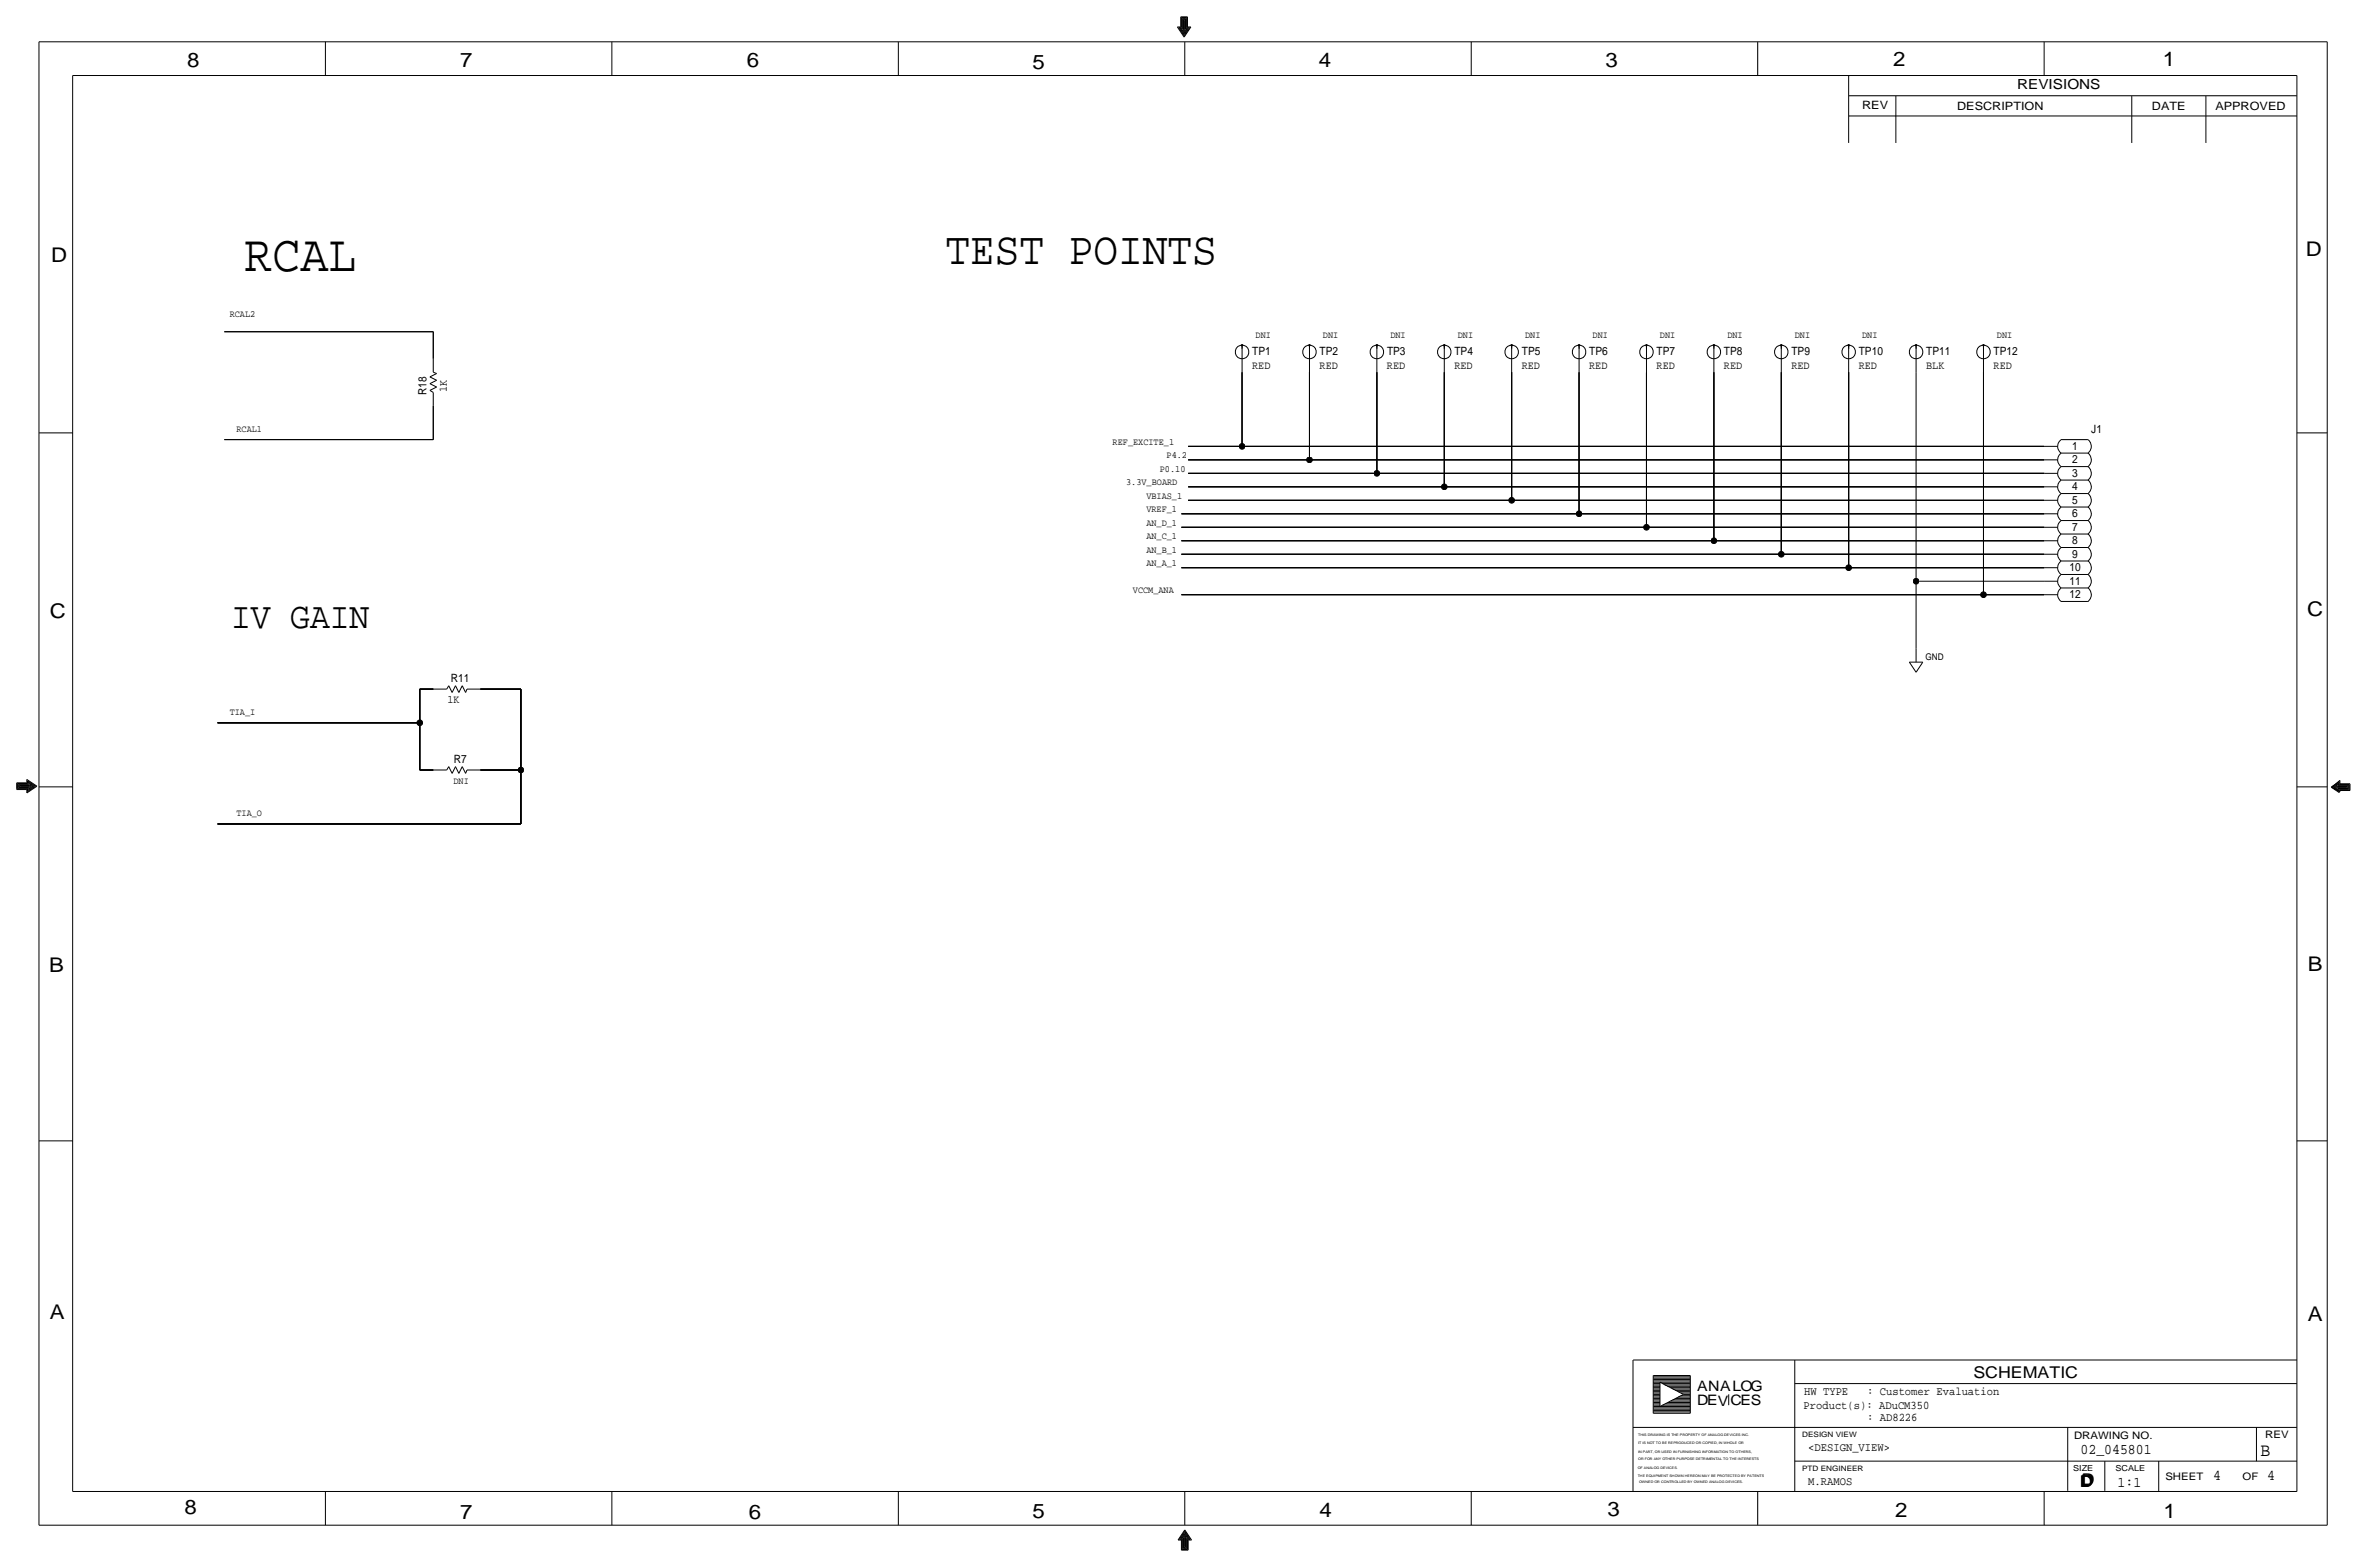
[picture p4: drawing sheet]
<svg xmlns="http://www.w3.org/2000/svg" width="892mm" height="590mm" viewBox="0 0 892 590" stroke-linecap="round" stroke-linejoin="round" font-family="sans-serif">
<defs><g id="words">
<text font-size="19.7" x="92.2" y="102.1">RCAL</text>
<text font-size="17.4" x="356.3" y="99.6">TEST POINTS</text>
<text font-size="13.9" x="87.1" y="236.7">IV GAIN</text>
<g font-size="7.6">
<text x="70.6" y="25.4">8</text>
<text x="173.4" y="25.4">7</text>
<text x="281.4" y="25.1">6</text>
<text x="389.1" y="26.2">5</text>
<text x="497" y="25.4">4</text>
<text x="605" y="25.1">3</text>
<text x="713.4" y="24.9">2</text>
<text x="815" y="24.9">1</text>
<text x="19.3" y="98.8">D</text>
<text x="868.9" y="96.5">D</text>
<text x="18.8" y="232.7">C</text>
<text x="869.4" y="232.1">C</text>
<text x="869.6" y="365.8">B</text>
<text x="18.5" y="366">B</text>
<text x="18.8" y="496.8">A</text>
<text x="869.6" y="497.6">A</text>
<text x="69.6" y="570.5">8</text>
<text x="173.4" y="572.3">7</text>
<text x="282.2" y="572.3">6</text>
<text x="389.1" y="571.7">5</text>
<text x="497.3" y="571.5">4</text>
<text x="605.7" y="571.2">3</text>
<text x="714.2" y="571.5">2</text>
<text x="815.3" y="572">1</text>
</g>
<text font-size="7" x="851.9" y="548.4">B</text>
<g font-size="6.1">
<text x="743.7" y="518.9">SCHEMATIC</text>
<text x="783.8" y="560.3">D</text>
<text x="784.3" y="559.8">D</text>
</g>
<g font-size="5.6">
<text x="784" y="547.9">02_045801</text>
<text x="834.1" y="557.5">4</text>
<text x="854.4" y="557.5">4</text>
<text x="798" y="560.1">1:1</text>
</g>
<g font-size="5.4">
<text x="639.5" y="524.2">ANALOG</text>
<text x="639.5" y="529.3">DEV</text>
<text x="652.1" y="529.3">CES</text>
</g>
<text font-size="5.2" x="760.2" y="33.5">REVISIONS</text>
<g font-size="4.4">
<text x="679.9" y="525.5">HW TYPE</text>
<text x="703.6" y="525.5">: Customer Evaluation</text>
<text x="679.7" y="530.9">Product(s): ADuCM350</text>
<text x="703.6" y="535.2">: AD8226</text>
<text x="681.4" y="546.6">&lt;DESIGN_VIEW&gt;</text>
<text x="681.4" y="559.3">M.RAMOS</text>
</g>
<g font-size="4.3">
<text x="701.8" y="41.1">REV</text>
<text x="737.6" y="41.4">DESCRIPTION</text>
<text x="811" y="41.4">DATE</text>
<text x="834.8" y="41.4">APPROVED</text>
<text x="471.9" y="133.9">TP1</text>
<text x="497.3" y="133.9">TP2</text>
<text x="522.7" y="133.9">TP3</text>
<text x="548.1" y="133.9">TP4</text>
<text x="573.5" y="133.9">TP5</text>
<text x="598.9" y="133.9">TP6</text>
<text x="624.3" y="133.9">TP7</text>
<text x="649.7" y="133.9">TP8</text>
<text x="675.1" y="133.9">TP9</text>
<text x="700.5" y="133.9">TP10</text>
<text x="725.9" y="133.9">TP11</text>
<text x="751.3" y="133.9">TP12</text>
<text x="471.9" y="138.9">RED</text>
<text x="497.3" y="138.9">RED</text>
<text x="522.7" y="138.9">RED</text>
<text x="548.1" y="138.9">RED</text>
<text x="573.5" y="138.9">RED</text>
<text x="598.9" y="138.9">RED</text>
<text x="624.3" y="138.9">RED</text>
<text x="649.7" y="138.9">RED</text>
<text x="675.1" y="138.9">RED</text>
<text x="700.5" y="138.9">RED</text>
<text x="725.9" y="138.9">BLK</text>
<text x="751.3" y="138.9">RED</text>
<text x="160.7" y="148.8" transform="rotate(-90 160.7 148.8)">R18</text>
<text x="168.4" y="147.6" transform="rotate(-90 168.4 147.6)">1K</text>
<text x="788.1" y="163.1">J1</text>
<text x="781" y="169.4">1</text>
<text x="781" y="179.6">3</text>
<text x="781" y="174.5">2</text>
<text x="781" y="184.7">4</text>
<text x="781" y="189.7">5</text>
<text x="781" y="194.8">6</text>
<text x="781" y="199.9">7</text>
<text x="781" y="205">8</text>
<text x="779.9" y="215.1">10</text>
<text x="781" y="210.1">9</text>
<text x="779.9" y="220.2">11</text>
<text x="779.9" y="225.3">12</text>
<text x="169.9" y="257">R11</text>
<text x="168.6" y="264.7">1K</text>
<text x="171" y="287.5">R7</text>
</g>
<g font-size="3.9">
<text x="781.6" y="542.1">DRAWING NO.</text>
<text x="853.6" y="541.8">REV</text>
<text x="816" y="557.4">SHEET</text>
<text x="845.1" y="557.5">OF</text>
</g>
<g font-size="3.6">
<text x="86.6" y="119.4">RCAL2</text>
<text x="473.2" y="127.5">DNI</text>
<text x="498.6" y="127.5">DNI</text>
<text x="524" y="127.5">DNI</text>
<text x="549.4" y="127.5">DNI</text>
<text x="574.8" y="127.5">DNI</text>
<text x="600.2" y="127.5">DNI</text>
<text x="625.6" y="127.5">DNI</text>
<text x="651" y="127.5">DNI</text>
<text x="676.4" y="127.5">DNI</text>
<text x="701.8" y="127.5">DNI</text>
<text x="752.6" y="127.5">DNI</text>
<text x="89.1" y="162.6">RCAL1</text>
<text x="419.3" y="167.6">REF_EXCITE_1</text>
<text x="439.6" y="172.7">P4.2</text>
<text x="437.1" y="177.8">P0.10</text>
<text x="424.4" y="182.9">3.3V_BOARD</text>
<text x="432" y="188">VBIAS_1</text>
<text x="432" y="193">VREF_1</text>
<text x="432" y="198.1">AN_D_1</text>
<text x="432" y="203.2">AN_C_1</text>
<text x="432" y="208.3">AN_B_1</text>
<text x="432" y="213.4">AN_A_1</text>
<text x="426.9" y="223.5">VCCM_ANA</text>
<text x="86.6" y="269.2">TIA_I</text>
<text x="170.9" y="295.1">DNI</text>
<text x="89.1" y="307.3">TIA_O</text>
</g>
<text font-size="3.5" x="725.6" y="248.6">GND</text>
<g font-size="3.1">
<text x="781.3" y="554">SIZE</text>
<text x="797.3" y="554">SCALE</text>
</g>
<g font-size="2.8">
<text x="679.1" y="541.3">DESIGN VIEW</text>
<text x="679.1" y="554">PTD ENGINEER</text>
</g>
<g font-size="1.3">
<text x="617.3" y="541.1">THIS DRAWING IS THE PROPERTY OF ANALOG DEVICES INC.</text>
<text x="617.3" y="543.9">IT IS NOT TO BE REPRODUCED OR COPIED, IN WHOLE OR</text>
<text x="617.3" y="547.2">IN PART, OR USED IN FURNISHING INFORMATION TO OTHERS,</text>
<text x="617.3" y="550">OR FOR ANY OTHER PURPOSE DETRIMENTAL TO THE INTERESTS</text>
<text x="617.2" y="553.2">OF ANALOG DEVICES.</text>
<text x="617.2" y="556.3">THE EQUIPMENT SHOWN HEREON MAY BE PROTECTED BY PATENTS</text>
<text x="617.7" y="558.8">OWNED OR CONTROLLED BY OWNED ANALOG DEVICES.</text>
</g>
</g></defs>
<!-- layer: Nets -->
<g fill="none" stroke="#000" stroke-width=".38">
<path d="M84.5 125h78.8zM163.3 125v10.1zM163.3 152.9v12.7zM468.1 140.2v27.9zM493.5 140.2v33zM518.9 140.2v38.1zM544.3 140.2v43.2zM569.7 140.2v48.3zM595.1 140.2v53.3zM620.5 140.2v58.4zM645.9 140.2v63.5zM671.3 140.2v68.6z"/>
<path d="M696.7 140.2v73.7zM722.1 140.2v78.7zM747.5 140.2v83.8zM84.5 165.6h78.8zM447.8 168.1h20.3zM447.8 173.2h45.7zM447.8 178.3h71.1zM468.1 168.1h302.2zM493.5 173.2h276.8zM518.9 178.3h251.4zM445.2 193.5h149.9zM445.2 198.6h175.3z"/>
<path d="M447.8 188.5h121.9zM447.8 183.4h96.5zM544.3 183.4h226zM569.7 188.5h200.6zM595.1 193.5h175.2zM620.5 198.6h149.8zM445.2 208.8h226.1zM445.2 213.9h251.5zM445.2 203.7h200.7zM645.9 203.7h124.4zM671.3 208.8h99zM696.7 213.9h73.6z"/>
<path d="M722.1 218.9v25.4zM722.1 218.9h48.2zM445.2 224h302.3zM747.5 224h22.8zM158.2 259.6h5.1zM158.2 259.6v12.7zM181.1 259.6h15.2zM196.3 259.6v30.5zM82 272.3h76.2zM158.2 272.3v17.8zM158.2 290.1h5.1zM181.1 290.1h15.2z"/>
<path d="M196.3 290.1v20.3zM82 310.4h114.3z"/>
</g>
<g fill="#000" stroke="#000" stroke-width=".38">
<circle cx="468.1" cy="168.1" r="1.07"/>
<circle cx="493.5" cy="173.2" r="1.07"/>
<circle cx="518.9" cy="178.3" r="1.07"/>
<circle cx="544.3" cy="183.4" r="1.07"/>
<circle cx="569.7" cy="188.5" r="1.07"/>
<circle cx="595.1" cy="193.5" r="1.07"/>
<circle cx="620.5" cy="198.6" r="1.07"/>
<circle cx="645.9" cy="203.7" r="1.07"/>
<circle cx="671.3" cy="208.8" r="1.07"/>
<circle cx="696.7" cy="213.9" r="1.07"/>
<circle cx="722.1" cy="218.9" r="1.07"/>
<circle cx="747.5" cy="224" r="1.07"/>
<circle cx="158.2" cy="272.3" r="1.07"/>
<circle cx="196.3" cy="290.1" r="1.07"/>
</g>
<!-- layer: Components -->
<g fill="none" stroke="#000" stroke-width=".38">
<path d="M163.3 135.1v5.1zM468.1 130v10.2zM468.1 130v1.4zM493.5 130v10.2zM493.5 130v1.4zM518.9 130v10.2zM518.9 130v1.4zM544.3 130v10.2zM544.3 130v1.4zM569.7 130v10.2zM569.7 130v1.4zM595.1 130v10.2z"/>
<path d="M595.1 130v1.4zM620.5 130v10.2zM620.5 130v1.4zM645.9 130v10.2zM645.9 130v1.4zM671.3 130v10.2zM671.3 130v1.4zM696.7 130v10.2zM696.7 130v1.4zM722.1 130v10.2zM722.1 130v1.4zM747.5 130v10.2z"/>
<path d="M747.5 130v1.4zM162 147.1l1.3 .7zM162 144.5l2.5 1.3zM162 142l2.5 1.3zM162 147.1l2.5-1.3zM162 144.5l2.5-1.2zM162 142l2.5-1.3zM163.3 147.8v5.1zM163.3 140.2l1.2 .5zM770.3 178.3h5.1zM770.3 173.2h5.1zM770.3 168.1h5.1z"/>
<path d="M776.7 165.7a3.2 3.2 0 0 0 0 5 3.2 3.2 0 0 0 0 5.1 3.3 3.3 0 0 0-.1 5.2 3.3 3.3 0 0 0 0 5.1 3.1 3.1 0 0 0 .1 4.9M776.7 165.6h10.1zM776.7 175.8h10.1zM776.7 170.7h10.1zM786.8 165.6a3.2 3.2 0 0 1 0 5.1 3.2 3.2 0 0 1 0 5.1 3.2 3.2 0 0 1 0 5.1 3.2 3.2 0 0 1 0 5.1 3.2 3.2 0 0 1 0 5.1M770.3 198.6h5.1zM770.3 193.5h5.1zM770.3 188.5h5.1zM770.3 183.4h5.1zM776.7 191.1a3.1 3.1 0 0 0 0 5M776.7 196.1a3.1 3.1 0 0 0 0 5.1M776.7 180.8h10.1z"/>
<path d="M776.7 191h10.1zM776.7 196.1h10.1zM776.7 185.9h10.1zM786.8 191a3.2 3.2 0 0 1 0 5.1M786.8 196.1a3.2 3.2 0 0 1 0 5.1M770.3 218.9h5.1zM770.3 213.9h5.1zM770.3 208.8h5.1zM770.3 203.7h5.1zM776.7 206.3a3.1 3.1 0 0 0 0 5M776.7 211.4a3.1 3.1 0 0 0 0 5M776.7 201.2a3.1 3.1 0 0 0 0 5"/>
<path d="M776.7 216.5a3.2 3.2 0 0 0 0 5 3.1 3.1 0 0 0 0 5.1M776.7 206.2h10.1zM776.7 211.3h10.1zM776.7 201.2h10.1zM776.7 216.4h10.1zM786.8 201.2a3.2 3.2 0 0 1 0 5.1M786.8 206.2a3.2 3.2 0 0 1 0 5.2M786.8 211.3a3.2 3.2 0 0 1 0 5.2M786.8 216.4a3.2 3.2 0 0 1 0 5.1 3.2 3.2 0 0 1 0 5.1M770.3 224h5.1zM776.7 226.6h10.1zM776.7 221.5h10.1z"/>
<path d="M163.3 259.6h5.1zM169.1 258.3l1.3 2.6zM169.1 258.3l-.7 1.3zM171.7 258.3l-1.3 2.6zM171.7 258.3l1.2 2.6zM174.2 258.3l-1.3 2.6zM174.2 258.3l1.3 2.6zM176 259.6h5.1zM176 259.6l-.5 1.3zM719.5 249.4l2.6 3.8zM719.5 249.4h5.1zM722.1 244.3v5.1z"/>
<path d="M724.6 249.4l-2.5 3.8zM163.3 290.1h5.1zM169.1 288.8l1.3 2.5zM169.1 288.8l-.7 1.3zM171.7 288.8l-1.3 2.5zM171.7 288.8l1.2 2.5zM174.2 288.8l-1.3 2.5zM174.2 288.8l1.3 2.5zM176 290.1h5.1zM176 290.1l-.5 1.2z"/>
<circle cx="468.1" cy="132.6" r="2.56"/>
<circle cx="493.5" cy="132.6" r="2.56"/>
<circle cx="518.9" cy="132.6" r="2.56"/>
<circle cx="544.3" cy="132.6" r="2.56"/>
<circle cx="569.7" cy="132.6" r="2.56"/>
<circle cx="595.1" cy="132.6" r="2.56"/>
<circle cx="620.5" cy="132.6" r="2.56"/>
<circle cx="645.9" cy="132.6" r="2.56"/>
<circle cx="671.3" cy="132.6" r="2.56"/>
<circle cx="696.7" cy="132.6" r="2.56"/>
<circle cx="722.1" cy="132.6" r="2.56"/>
<circle cx="747.5" cy="132.6" r="2.56"/>
</g>
<path d="M467.9 129.9h.4v.3h-.4zM493.3 129.9h.4v.3h-.4zM518.7 129.9h.4v.3h-.4zM544.1 129.9h.4v.3h-.4zM569.5 129.9h.4v.3h-.4zM594.9 129.9h.4v.3h-.4zM620.3 129.9h.4v.3h-.4zM645.7 129.9h.4v.3h-.4zM671.1 129.9h.4v.3h-.4zM696.5 129.9h.4v.3h-.4zM721.9 129.9h.4v.3h-.4zM747.3 129.9h.4v.3h-.4z" fill="#000" stroke="#000" stroke-width=".38"/>
<!-- layer: Page Border and Title Block -->
<g fill="none" stroke="#000" stroke-width=".38">
<path d="M14.7 15.7v558.8zM14.7 15.7h862.3zM122.6 15.7v12.7zM230.6 15.7v12.7zM338.5 15.7v12.7zM443.7 10.2h1.3zM443.7 10.2l2.5 3.8zM444.2 10.4h1zM444.2 10.4l2 3.1zM444.7 10.7l1.5 2.3zM444.7 10.7h.8zM445 6.4h2.5z"/>
<path d="M445 6.4v3.8zM445.2 6.6v3.8zM445.2 6.6h2zM445.2 10.9h.5zM445.2 10.9l1 1.5zM445.5 6.9v3.8zM445.5 6.9h1.5zM445.7 11.2l.5 .7zM445.7 11.2h.3zM445.7 7.1v3.8zM445.7 7.1h1zM446 7.4v3.8z"/>
<path d="M446 7.4h.5zM446.2 7.6v4.1zM446.5 11.2h.2zM446.5 7.4v3.8zM446.5 15.7v12.7zM446.7 10.9h.5zM446.7 11.2l-.5 .7zM446.7 7.1v3.8zM447 10.7h.8zM447 6.9v3.8zM447.2 10.4h1.1zM447.2 6.6v3.8z"/>
<path d="M447.2 10.9l-1 1.5zM447.5 10.2h1.3zM447.5 6.4v3.8zM447.8 10.7l-1.6 2.3zM448.3 10.4l-2.1 3.1zM448.8 10.2l-2.6 3.8zM554.4 15.7v12.7zM662.4 15.7v12.7zM770.3 15.7v12.7zM877 15.7v558.8zM27.4 28.4h838.2zM27.4 28.4v533.4z"/>
<path d="M696.7 36.1h168.9zM696.7 28.4v25.4zM714.5 36.1v17.7zM803.4 36.1v17.7zM831.3 36.1v17.7zM865.6 28.4v533.4zM696.7 43.7h168.9zM14.7 163.1h12.7zM865.6 163.1h11.4zM6.3 294.9h3.8zM6.3 294.9v2.5zM6.3 297.4h3.8z"/>
<path d="M6.6 297.2h3.8zM6.6 295.1v2.1zM6.6 295.1h3.8zM6.8 295.4v1.5zM6.8 295.4h3.8zM6.8 296.9h3.8zM7.1 296.7h3.8zM7.1 295.7v1zM7.1 295.7h3.8zM7.3 296.4h3.8zM7.3 295.9v.5zM7.3 295.9h3.8z"/>
<path d="M7.6 296.2h4zM10.1 297.4v1.3zM10.1 298.7l3.8-2.5zM10.1 293.6v1.3zM10.1 293.6l3.8 2.6zM10.4 298.2l3-2zM10.4 297.2v1zM10.4 294.1v1zM10.4 294.1l3 2.1zM10.6 297.7l2.3-1.5zM10.6 296.9v.8zM10.6 294.6v.8z"/>
<path d="M10.6 294.6l2.3 1.6zM10.9 295.1v.6zM10.9 295.1l1.5 1.1zM10.9 296.7v.5zM10.9 297.2l1.5-1zM11.1 296.7l.8-.5zM11.1 295.7v.2zM11.1 295.7l.8 .5zM11.1 296.4v.3zM14.7 296.4h12.7zM865.6 296.4h11.4zM878.5 296.5l3-2z"/>
<path d="M878.5 296.5l3 2.1zM878.7 296.5l3.1-2.5zM878.7 296.5l3.1 1.8zM879 296.5l2.3 1.5zM879 296.5l2.3-1.5zM879.5 296.5l1.5-1zM879.5 296.5l1.5 1zM880 296.5l.8-.5zM880 296.5l.8 .5zM880.3 296.5h4zM880.8 296.8h3.8zM880.8 296.3h3.8z"/>
<path d="M880.8 296v.3zM880.8 296.8v.2zM881 297h3.8zM881 296h3.8zM881 295.5v.5zM881 297v.5zM881.3 295.8h3.8zM881.3 295v.8zM881.3 297.3v.7zM881.3 297.3h3.8zM881.5 295.5h3.8zM881.5 294.5v1z"/>
<path d="M881.5 297.5v1.1zM881.5 297.5h3.8zM881.8 297.8h3.8zM881.8 297.8v.5zM881.8 294v1.2zM881.8 295.2h3.8zM884.6 296.3v.5zM884.8 296v1zM885.1 295.8v1.5zM885.3 295.5v2zM885.6 295.2v2.6zM14.7 429.8h12.7z"/>
<path d="M865.6 429.8h11.4zM615.4 512.3v49.5zM615.4 512.3h250.2zM623 518.2h14zM623 518.7h14zM623 519.7h14zM623 519.2h14zM623 518.2v14.2zM637 518.2v14.2zM676.4 512.3v49.5zM615.4 537.7h250.2zM623 528.3h2.6z"/>
<path d="M623 529.3h2.6zM623 529.8h14zM623 520.7h14zM623 532.4h14zM623 531.9h14zM623 531.4h14zM623 530.4h14zM623 530.9h14zM623 526.3h2.6zM623 525.3h2.6zM623 527.3h2.6zM623 525.8h2.6z"/>
<path d="M623 527.8h2.6zM623 528.8h2.6zM623 526.8h2.6zM623 523.2h2.6zM623 524.8h2.6zM623 523.7h2.6zM623 522.7h2.6zM623 524.3h2.6zM623 521.7h2.6zM623 521.2h2.6zM623 522.2h2.6zM623 520.2h14z"/>
<path d="M625.6 529.8l8.8-4.5zM625.6 520.7v9.1zM625.6 520.7l8.8 4.6zM626.6 529.3h10.4zM626.6 521.2h10.4zM627.3 521.7h9.7zM627.6 528.8h9.4zM628.3 522.2h8.7zM628.6 528.3h8.4zM629.6 527.8h7.4zM629.6 522.7h7.4zM630.4 527.3h6.6z"/>
<path d="M630.4 523.2h6.6zM631.4 523.7h5.6zM631.4 526.8h5.6zM632.4 526.3h4.6zM632.4 524.3h4.6zM633.4 525.8h3.6zM633.4 524.8h3.6zM634.4 525.3h2.6zM651.5 525.3v4zM676.4 521.2h189.2zM779.2 537.7v23.9zM850.3 537.7v12.7z"/>
<path d="M676.4 550.4h189.2zM793.2 550.4v11.2zM813.5 550.4v11.4zM14.7 574.5h862.3zM27.4 561.8h838.2zM122.6 561.8v12.7zM230.6 561.8v12.7zM338.5 561.8v12.7zM444.4 579.9h1.1zM445 579.6h.7zM445.5 579.9v3.8zM445.5 579.4h.5z"/>
<path d="M445.7 579.6v3.8zM446 579.1h.2zM446 579.4v3.8zM446.2 579.1v3.8zM446.5 576.8l-2.1 3.1zM446.5 577.9l-1 1.5zM446.5 561.8v12.7zM446.5 576.3l-2.6 3.8zM446.5 576.8l2 3.1zM446.5 577.3l1.5 2.3zM446.5 578.6v4.1zM446.5 578.4l.5 .7z"/>
<path d="M446.5 577.9l1 1.5zM446.5 577.3l-1.5 2.3zM446.5 578.4l-.5 .7zM446.5 576.3l2.5 3.8zM446.7 579.1h.3zM446.7 579.1v3.8zM447 579.4h.5zM447 579.4v3.8zM447.2 579.6v3.8zM447.2 579.6h.8zM447.5 579.9v3.8zM447.5 579.9h1z"/>
<path d="M554.4 561.8v12.7zM662.4 561.8v12.7zM770.3 561.8v12.7zM443.9 580.1h1.3zM445.2 583.9h2.6zM445.2 580.1v3.8zM445.5 583.7h2zM445.7 583.4h1.5zM446 583.2h1zM446.2 582.9h.5zM447.8 580.1v3.8zM447.8 580.1h1.2z"/>
</g>
<use href="#words"/>
</svg>
